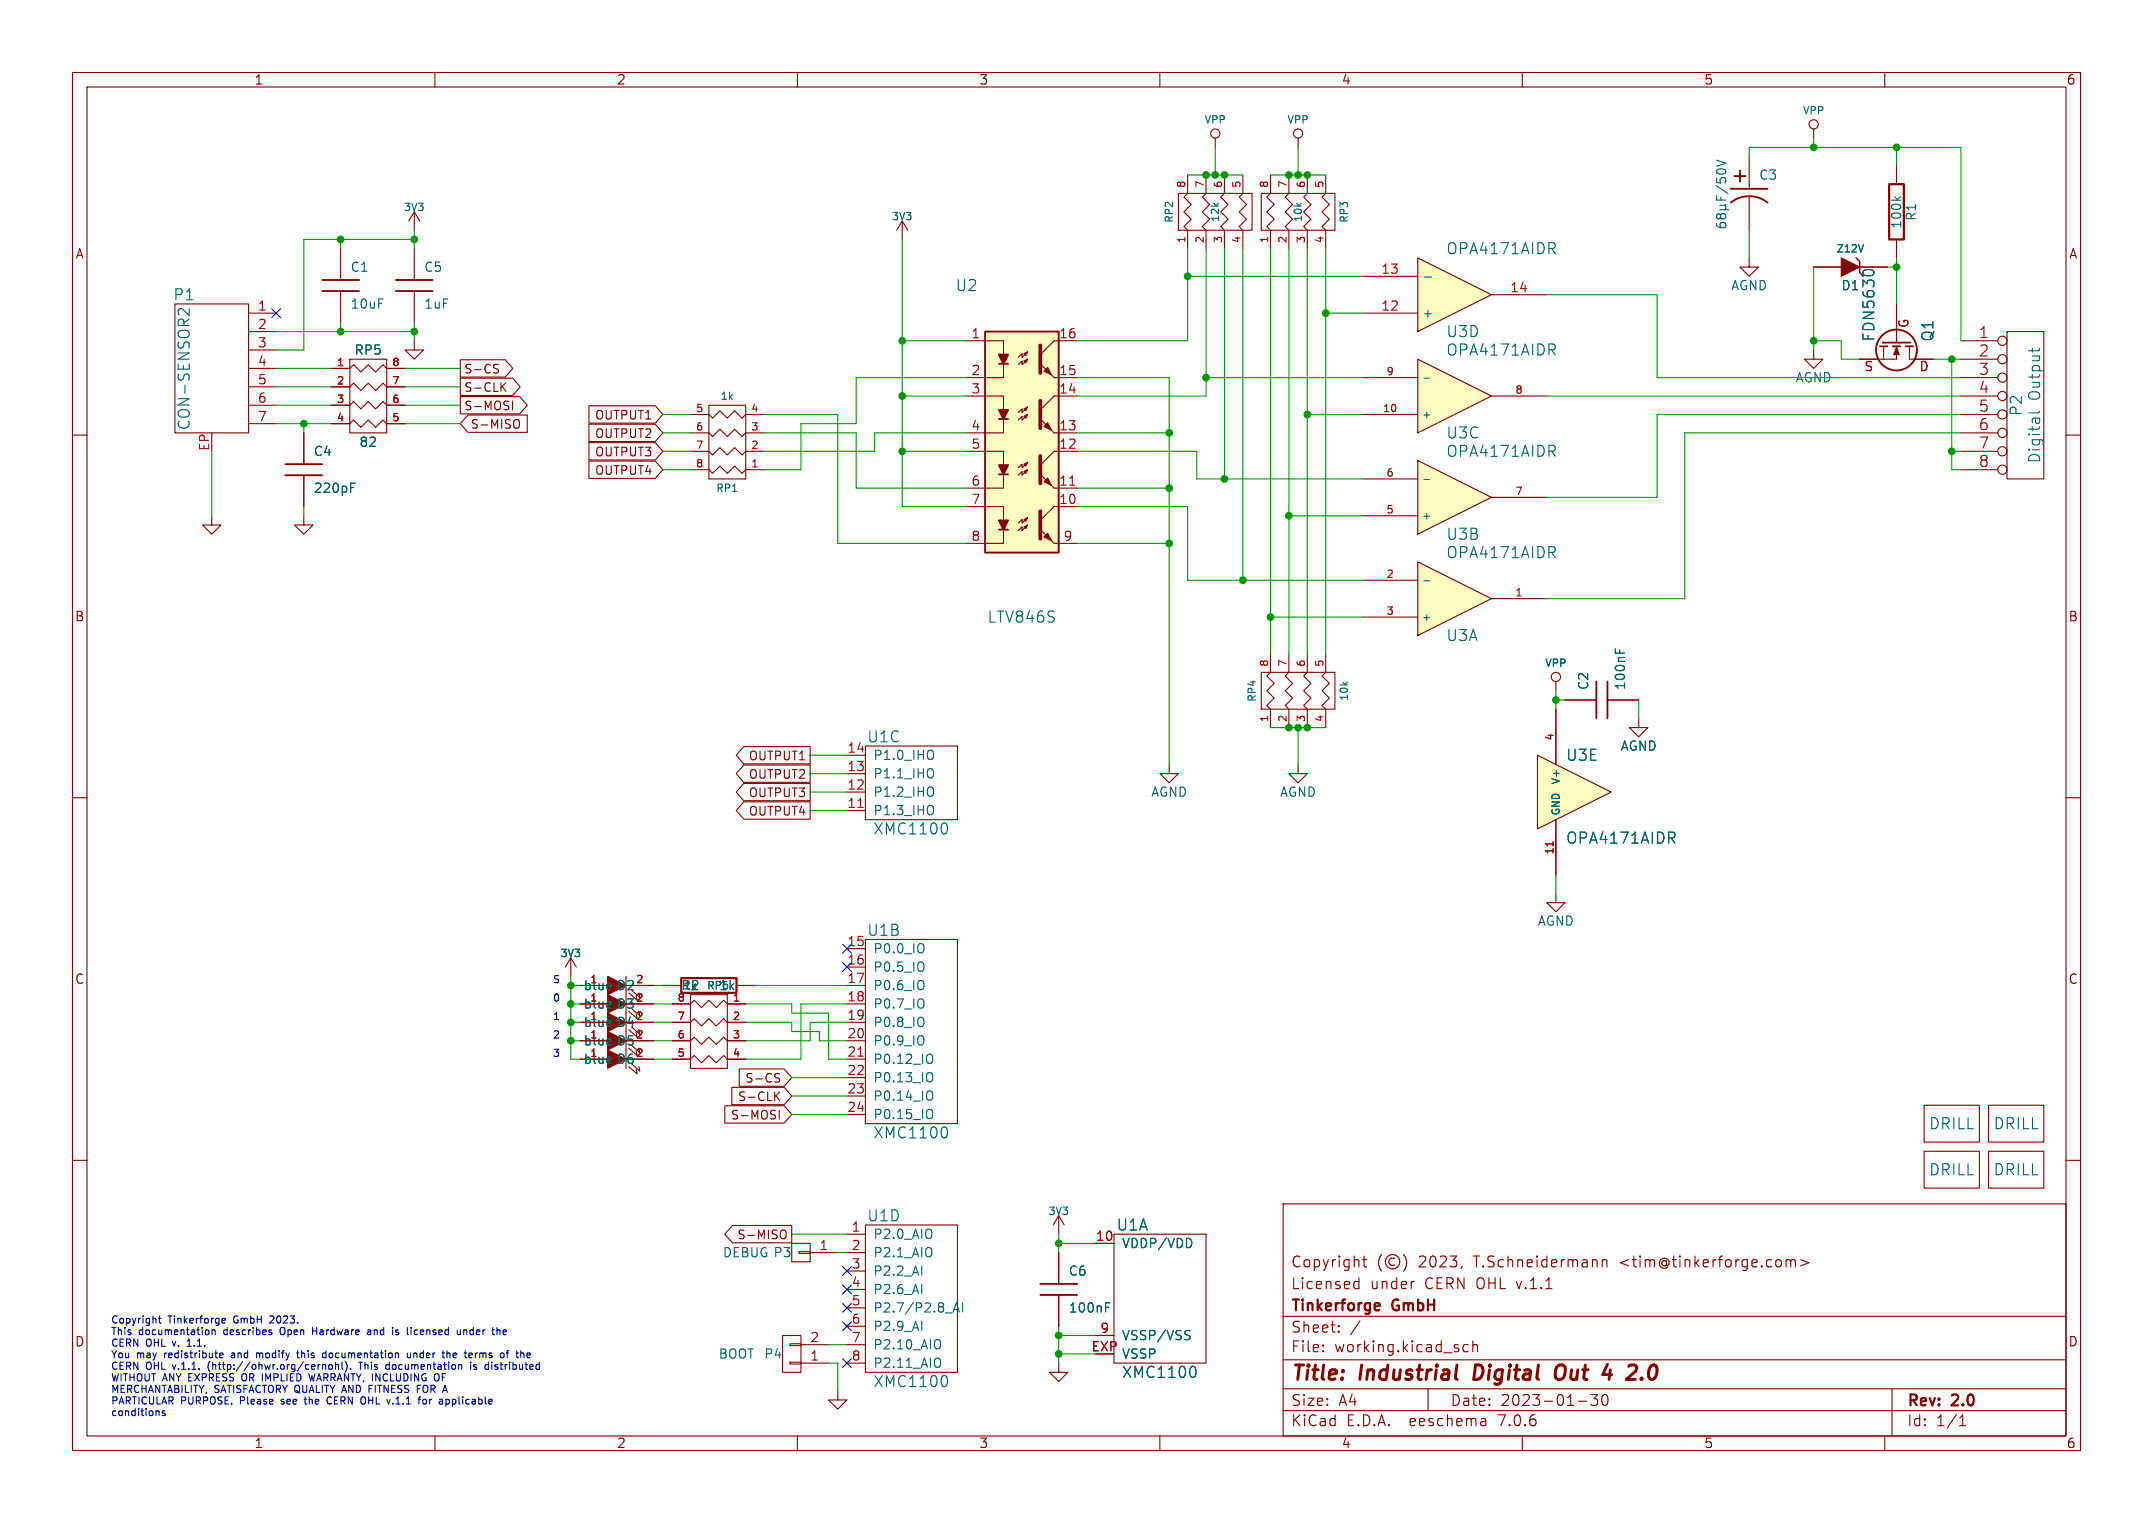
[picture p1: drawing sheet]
<svg xmlns="http://www.w3.org/2000/svg" width="297mm" height="210mm" viewBox="0 0 297 210" stroke-linecap="round" stroke-linejoin="round" font-family="sans-serif">
<defs><g id="words">
<text font-size="2.8" fill="#006464" x="238.6" y="25.5">+</text>
<g font-size="2.8" fill="#840000">
<text x="178" y="190.9">Title:</text>
<text x="187.7" y="190.9">Industrial</text>
<text x="204.2" y="190.9">Digital</text>
<text x="216.2" y="190.9">Out</text>
<text x="223.6" y="190.9">4</text>
<text x="227.8" y="190.9">2.0</text>
</g>
<g font-size="2.1" fill="#006464">
<text x="199.4" y="35.3">OPA4171AIDR</text>
<text x="23.8" y="41.6">P1</text>
<text x="131.7" y="40.4">U2</text>
<text x="199.4" y="46.7">U3D</text>
<text x="258.8" y="47.2" transform="rotate(-90 258.8 47.2)">FDN5630</text>
<text x="266.9" y="47.2" transform="rotate(-90 266.9 47.2)">Q1</text>
<text x="199.4" y="49.3">OPA4171AIDR</text>
<text x="26.4" y="59.4" transform="rotate(-90 26.4 59.4)">CON-SENSOR2</text>
<text x="279.1" y="57.4" transform="rotate(-90 279.1 57.4)">P2</text>
<text x="281.7" y="55.3" transform="rotate(-90 281.7 55.3)">Output</text>
<text x="199.4" y="63.2">OPA4171AIDR</text>
<text x="199.4" y="60.7">U3C</text>
<text x="281.7" y="64" transform="rotate(-90 281.7 64)">Digital</text>
<text x="199.4" y="77.2">OPA4171AIDR</text>
<text x="199.4" y="74.7">U3B</text>
<text x="136.1" y="86.1">LTV846S</text>
<text x="199.4" y="88.6">U3A</text>
<text x="119.6" y="102.6">U1C</text>
<text x="216" y="105.1">U3E</text>
<text x="120.4" y="115.3">XMC1100</text>
<text x="216" y="116.6">OPA4171AIDR</text>
<text x="119.6" y="129.3">U1B</text>
<text x="266" y="155.9">DRILL</text>
<text x="274.9" y="155.9">DRILL</text>
<text x="120.4" y="157.2">XMC1100</text>
<text x="266" y="162.3">DRILL</text>
<text x="274.9" y="162.3">DRILL</text>
<text x="119.6" y="168.6">U1D</text>
<text x="154" y="169.9">U1A</text>
<text x="120.4" y="191.5">XMC1100</text>
<text x="154.7" y="190.2">XMC1100</text>
</g>
<g font-size="2.1" fill="#a90000">
<text x="272.9" y="46.7">1</text>
<text x="272.9" y="49.3">2</text>
<text x="272.9" y="51.8">3</text>
<text x="272.9" y="54.4">4</text>
<text x="272.9" y="56.9">5</text>
<text x="272.9" y="59.4">6</text>
<text x="272.9" y="62">7</text>
<text x="272.9" y="64.5">8</text>
</g>
<g font-size="2.1" fill="#840000">
<text x="178" y="178">Licensed</text>
<text x="178" y="175">Copyright</text>
<text x="189" y="178">under</text>
<text x="195.7" y="175">2023,</text>
<text x="196.6" y="178">CERN OHL v.1.1</text>
<text x="203.5" y="175">T.Schneidermann</text>
<text x="223.7" y="175">&lt;tim@tinkerforge.com&gt;</text>
<text x="178" y="184">Sheet:</text>
<text x="178" y="181.2">Tinkerforge</text>
<text x="192.2" y="181.2">GmbH</text>
<text x="178" y="186.7">File:</text>
<text x="184.1" y="186.7">working.kicad_sch</text>
<text x="178" y="196.9">KiCad</text>
<text x="178" y="194.1">Size:</text>
<text x="184.7" y="194.1">A4</text>
<text x="185.7" y="196.9">E.D.A.</text>
<text x="194.6" y="196.9">eeschema</text>
<text x="200" y="194.1">Date:</text>
<text x="207" y="196.9">7.0.6</text>
<text x="207" y="194.1">2023-01-30</text>
<text x="263" y="194.3">Rev:</text>
<text x="263" y="196.9">Id:</text>
<text x="267.1" y="196.9">1/1</text>
<text x="269.4" y="194.3">2.0</text>
</g>
<g font-size="1.8" fill="#840000">
<text x="35" y="11.9">1</text>
<text x="85" y="11.9">2</text>
<text x="135" y="11.9">3</text>
<text x="185" y="11.9">4</text>
<text x="235" y="11.9">5</text>
<text x="285" y="11.9">6</text>
<text x="10.3" y="35.9">A</text>
<text x="285.3" y="35.9">A</text>
<text x="10.3" y="85.9">B</text>
<text x="285.3" y="85.9">B</text>
<text x="10.3" y="135.9">C</text>
<text x="285.3" y="135.9">C</text>
<text x="10.3" y="185.9">D</text>
<text x="285.3" y="185.9">D</text>
<text x="35" y="199.9">1</text>
<text x="85" y="199.9">2</text>
<text x="135" y="199.9">3</text>
<text x="185" y="199.9">4</text>
<text x="235" y="199.9">5</text>
<text x="285" y="199.9">6</text>
</g>
<g font-size="1.8" fill="#006464">
<text x="242.6" y="25">C3</text>
<text x="262.5" y="31.6" transform="rotate(-90 262.5 31.6)">100k</text>
<text x="264.5" y="30.6" transform="rotate(-90 264.5 30.6)">R1</text>
<text x="48.3" y="37.7">C1</text>
<text x="58.4" y="37.7">C5</text>
<text x="238.7" y="40.2">AGND</text>
<text x="253.9" y="40.2">D1</text>
<text x="48.3" y="42.8">10uF</text>
<text x="58.4" y="42.8">1uF</text>
<text x="196.1" y="44">+</text>
<text x="48.8" y="49.1">RP5</text>
<text x="247.6" y="52.9">AGND</text>
<text x="43.2" y="63.1">C4</text>
<text x="49.5" y="61.8">82</text>
<text x="43.2" y="68.2">220pF</text>
<text x="219.3" y="95.2" transform="rotate(-90 219.3 95.2)">C2</text>
<text x="224.4" y="95.2" transform="rotate(-90 224.4 95.2)">100nF</text>
<text x="120.4" y="107.5">P1.1_IHO</text>
<text x="120.4" y="105">P1.0_IHO</text>
<text x="223.5" y="103.7">AGND</text>
<text x="120.4" y="112.6">P1.3_IHO</text>
<text x="120.4" y="110.1">P1.2_IHO</text>
<text x="158.7" y="110.1">AGND</text>
<text x="176.5" y="110.1">AGND</text>
<text x="120.4" y="131.7">P0.0_IO</text>
<text x="212" y="127.9">AGND</text>
<text x="80.4" y="136.8">blue</text>
<text x="85" y="136.8">D2</text>
<text x="93.9" y="136.8">R2</text>
<text x="99.1" y="136.8">1k</text>
<text x="120.4" y="134.2">P0.5_IO</text>
<text x="120.4" y="136.8">P0.6_IO</text>
<text x="80.4" y="141.8">blue</text>
<text x="80.4" y="139.3">blue</text>
<text x="85" y="141.8">D4</text>
<text x="85" y="139.3">D3</text>
<text x="120.4" y="139.3">P0.7_IO</text>
<text x="120.4" y="141.8">P0.8_IO</text>
<text x="80.4" y="146.9">blue</text>
<text x="80.4" y="144.4">blue</text>
<text x="85" y="146.9">D6</text>
<text x="85" y="144.4">D5</text>
<text x="120.4" y="144.4">P0.9_IO</text>
<text x="120.4" y="146.9">P0.12_IO</text>
<text x="120.4" y="149.5">P0.13_IO</text>
<text x="120.4" y="152">P0.14_IO</text>
<text x="120.4" y="154.5">P0.15_IO</text>
<text x="99.6" y="173.6">DEBUG P3</text>
<text x="120.4" y="171">P2.0_AIO</text>
<text x="120.4" y="173.6">P2.1_AIO</text>
<text x="154.7" y="172.3">VDDP/VDD</text>
<text x="120.4" y="176.1">P2.2_AI</text>
<text x="120.4" y="178.7">P2.6_AI</text>
<text x="147.3" y="176.1">C6</text>
<text x="120.4" y="181.2">P2.7/P2.8_AI</text>
<text x="120.4" y="183.7">P2.9_AI</text>
<text x="147.3" y="181.2">100nF</text>
<text x="154.7" y="185">VSSP/VSS</text>
<text x="99" y="187.6">BOOT</text>
<text x="105.3" y="187.6">P4</text>
<text x="120.4" y="186.3">P2.10_AIO</text>
<text x="120.4" y="188.8">P2.11_AIO</text>
<text x="154.7" y="187.6">VSSP</text>
</g>
<g font-size="1.8" fill="#a90000">
<text x="190.5" y="37.8">13</text>
<text x="208.2" y="40.4">14</text>
<text x="35.5" y="42.9">1</text>
<text x="35.5" y="45.5">2</text>
<text x="133.9" y="46.7">1</text>
<text x="146" y="46.7">16</text>
<text x="190.5" y="42.9">12</text>
<text x="263.6" y="45.3" transform="rotate(-90 263.6 45.3)">G</text>
<text x="35.5" y="48">3</text>
<text x="35.5" y="50.5">4</text>
<text x="35.5" y="53.1">5</text>
<text x="133.9" y="51.8">2</text>
<text x="146" y="51.8">15</text>
<text x="257.1" y="51.5">S</text>
<text x="264.7" y="51.5">D</text>
<text x="35.5" y="55.6">6</text>
<text x="35.5" y="58.2">7</text>
<text x="133.9" y="54.4">3</text>
<text x="133.9" y="59.4">4</text>
<text x="146" y="59.4">13</text>
<text x="146" y="54.4">14</text>
<text x="29" y="62.3" transform="rotate(-90 29 62.3)">EP</text>
<text x="133.9" y="62">5</text>
<text x="146" y="62">12</text>
<text x="133.9" y="67.1">6</text>
<text x="133.9" y="69.6">7</text>
<text x="146" y="69.6">10</text>
<text x="146" y="67.1">11</text>
<text x="133.9" y="74.7">8</text>
<text x="146.6" y="74.7">9</text>
<text x="116.8" y="106.4">13</text>
<text x="116.8" y="103.9">14</text>
<text x="116.8" y="111.5">11</text>
<text x="116.8" y="109">12</text>
<text x="116.8" y="130.6">15</text>
<text x="116.8" y="133.1">16</text>
<text x="116.8" y="135.6">17</text>
<text x="116.8" y="138.2">18</text>
<text x="116.8" y="140.7">19</text>
<text x="116.8" y="143.3">20</text>
<text x="116.8" y="145.8">21</text>
<text x="116.8" y="148.3">22</text>
<text x="116.8" y="150.9">23</text>
<text x="116.8" y="153.4">24</text>
<text x="113" y="172.5">1</text>
<text x="117.4" y="169.9">1</text>
<text x="117.4" y="172.5">2</text>
<text x="151.1" y="171.2">10</text>
<text x="117.4" y="175">3</text>
<text x="117.4" y="177.5">4</text>
<text x="111.7" y="185.2">2</text>
<text x="117.4" y="180.1">5</text>
<text x="117.4" y="182.6">6</text>
<text x="117.4" y="185.2">7</text>
<text x="151.7" y="183.9">9</text>
<text x="111.7" y="187.7">1</text>
<text x="117.4" y="187.7">8</text>
<text x="150.5" y="186.4">EXP</text>
</g>
<g font-size="1.7" fill="#840000">
<text x="63.9" y="51.7">S-CS</text>
<text x="63.9" y="54.3">S-CLK</text>
<text x="63.9" y="56.8">S-MOSI</text>
<text x="64.8" y="59.3">S-MISO</text>
<text x="82" y="58.1">OUTPUT1</text>
<text x="82" y="65.7">OUTPUT4</text>
<text x="82" y="60.6">OUTPUT2</text>
<text x="82" y="63.1">OUTPUT3</text>
<text x="103.2" y="105.1">OUTPUT1</text>
<text x="103.2" y="107.6">OUTPUT2</text>
<text x="103.2" y="110.1">OUTPUT3</text>
<text x="103.2" y="112.7">OUTPUT4</text>
<text x="102.7" y="149.5">S-CS</text>
<text x="100.7" y="154.6">S-MOSI</text>
<text x="101.7" y="152">S-CLK</text>
<text x="101.6" y="171.1">S-MISO</text>
</g>
<g font-size="1.4" fill="#006464">
<text x="166.1" y="17.2">VPP</text>
<text x="177.5" y="17.2">VPP</text>
<text x="248.6" y="16">VPP</text>
<text x="55.6" y="29.3">3V3</text>
<text x="122.9" y="30.6">3V3</text>
<text x="162" y="30.8" transform="rotate(-90 162 30.8)">RP2</text>
<text x="168.4" y="30.7" transform="rotate(-90 168.4 30.7)">12k</text>
<text x="179.8" y="30.7" transform="rotate(-90 179.8 30.7)">10k</text>
<text x="186.2" y="30.8" transform="rotate(-90 186.2 30.8)">RP3</text>
<text x="253.3" y="35">Z12V</text>
<text x="99.3" y="55.3">1k</text>
<text x="196.1" y="57.9">+</text>
<text x="98.7" y="68">RP1</text>
<text x="196.1" y="71.9">+</text>
<text x="196.1" y="85.8">+</text>
<text x="213.1" y="92.2">VPP</text>
<text x="173.5" y="96.9" transform="rotate(-90 173.5 96.9)">RP4</text>
<text x="186.2" y="96.8" transform="rotate(-90 186.2 96.8)">10k</text>
<text x="215.4" y="112.5" transform="rotate(-90 215.4 112.5)">GND</text>
<text x="215.4" y="108.3" transform="rotate(-90 215.4 108.3)">V+</text>
<text x="77.2" y="132.2">3V3</text>
<text x="94.2" y="136.6">1k</text>
<text x="97.4" y="136.6">RP6</text>
<text x="144.5" y="167.7">3V3</text>
</g>
<g font-size="1.4" fill="#a90000">
<text x="163.6" y="26" transform="rotate(-90 163.6 26)">8</text>
<text x="166.1" y="26" transform="rotate(-90 166.1 26)">7</text>
<text x="168.7" y="26" transform="rotate(-90 168.7 26)">6</text>
<text x="171.2" y="26" transform="rotate(-90 171.2 26)">5</text>
<text x="175" y="26" transform="rotate(-90 175 26)">8</text>
<text x="177.5" y="26" transform="rotate(-90 177.5 26)">7</text>
<text x="180.1" y="26" transform="rotate(-90 180.1 26)">6</text>
<text x="182.6" y="26" transform="rotate(-90 182.6 26)">5</text>
<text x="163.6" y="33.6" transform="rotate(-90 163.6 33.6)">1</text>
<text x="166.1" y="33.6" transform="rotate(-90 166.1 33.6)">2</text>
<text x="168.7" y="33.6" transform="rotate(-90 168.7 33.6)">3</text>
<text x="171.2" y="33.6" transform="rotate(-90 171.2 33.6)">4</text>
<text x="175" y="33.6" transform="rotate(-90 175 33.6)">1</text>
<text x="177.5" y="33.6" transform="rotate(-90 177.5 33.6)">2</text>
<text x="180.1" y="33.6" transform="rotate(-90 180.1 33.6)">3</text>
<text x="182.6" y="33.6" transform="rotate(-90 182.6 33.6)">4</text>
<text x="46.4" y="50.5">1</text>
<text x="46.4" y="53.1">2</text>
<text x="54" y="53.1">7</text>
<text x="54" y="50.5">8</text>
<text x="191.2" y="51.8">9</text>
<text x="46.4" y="55.6">3</text>
<text x="46.4" y="58.2">4</text>
<text x="54" y="58.2">5</text>
<text x="54" y="55.6">6</text>
<text x="95.9" y="56.9">5</text>
<text x="95.9" y="59.4">6</text>
<text x="103.5" y="59.4">3</text>
<text x="103.5" y="56.9">4</text>
<text x="190.7" y="56.9">10</text>
<text x="208.9" y="54.4">8</text>
<text x="95.9" y="62">7</text>
<text x="95.9" y="64.5">8</text>
<text x="103.5" y="64.5">1</text>
<text x="103.5" y="62">2</text>
<text x="191.2" y="65.8">6</text>
<text x="191.2" y="70.9">5</text>
<text x="208.9" y="68.3">7</text>
<text x="191.2" y="79.8">2</text>
<text x="208.9" y="82.3">1</text>
<text x="191.2" y="84.8">3</text>
<text x="175" y="92.1" transform="rotate(-90 175 92.1)">8</text>
<text x="177.5" y="92.1" transform="rotate(-90 177.5 92.1)">7</text>
<text x="180.1" y="92.1" transform="rotate(-90 180.1 92.1)">6</text>
<text x="182.6" y="92.1" transform="rotate(-90 182.6 92.1)">5</text>
<text x="175" y="99.7" transform="rotate(-90 175 99.7)">1</text>
<text x="177.5" y="99.7" transform="rotate(-90 177.5 99.7)">2</text>
<text x="180.1" y="99.7" transform="rotate(-90 180.1 99.7)">3</text>
<text x="182.6" y="99.7" transform="rotate(-90 182.6 99.7)">4</text>
<text x="214.4" y="102.2" transform="rotate(-90 214.4 102.2)">4</text>
<text x="214.4" y="117.9" transform="rotate(-90 214.4 117.9)">11</text>
<text x="81.3" y="135.6">1</text>
<text x="87.7" y="135.6">2</text>
<text x="81.3" y="143.3">1</text>
<text x="81.3" y="140.7">1</text>
<text x="81.3" y="138.2">1</text>
<text x="87.7" y="143.3">2</text>
<text x="87.7" y="140.7">2</text>
<text x="87.7" y="138.2">2</text>
<text x="93.4" y="143.3">6</text>
<text x="93.4" y="140.7">7</text>
<text x="93.4" y="138.2">8</text>
<text x="101" y="138.2">1</text>
<text x="101" y="140.7">2</text>
<text x="101" y="143.3">3</text>
<text x="81.3" y="145.8">1</text>
<text x="87.7" y="145.8">2</text>
<text x="93.4" y="145.8">5</text>
<text x="101" y="145.8">4</text>
</g>
<g font-size="1.4" fill="#0000c2">
<text x="76.2" y="135.6">S</text>
<text x="76.2" y="140.7">1</text>
<text x="76.2" y="143.3">2</text>
<text x="76.2" y="138.2">0</text>
<text x="76.2" y="145.8">3</text>
<text x="15.2" y="182.6">Copyright</text>
<text x="15.2" y="184.2">This</text>
<text x="15.2" y="185.8">CERN</text>
<text x="19.2" y="184.2">documentation</text>
<text x="20.2" y="185.8">OHL</text>
<text x="23.2" y="182.6">Tinkerforge</text>
<text x="24.1" y="185.8">v.</text>
<text x="26.3" y="185.8">1.1.</text>
<text x="31.1" y="184.2">describes</text>
<text x="32.5" y="182.6">GmbH</text>
<text x="37.7" y="182.6">2023.</text>
<text x="39.1" y="184.2">Open</text>
<text x="43.8" y="184.2">Hardware</text>
<text x="51.7" y="184.2">and</text>
<text x="55.4" y="184.2">is</text>
<text x="57.7" y="184.2">licensed</text>
<text x="64.8" y="184.2">under</text>
<text x="70" y="184.2">the</text>
<text x="15.2" y="187.4">You</text>
<text x="15.2" y="189">CERN</text>
<text x="15.2" y="190.5">WITHOUT ANY EXPRESS</text>
<text x="18.9" y="187.4">may</text>
<text x="20.2" y="189">OHL</text>
<text x="22.9" y="187.4">redistribute</text>
<text x="24.1" y="189">v.1.1.</text>
<text x="29.1" y="189">(http://ohwr.org/cernohl).</text>
<text x="32.4" y="187.4">and</text>
<text x="33.8" y="190.5">OR</text>
<text x="36.1" y="187.4">modify</text>
<text x="36.9" y="190.5">IMPLIED</text>
<text x="42" y="187.4">this</text>
<text x="43.7" y="190.5">WARRANTY, INCLUDING</text>
<text x="45.8" y="187.4">documentation</text>
<text x="50.3" y="189">This</text>
<text x="54.2" y="189">documentation</text>
<text x="57.7" y="187.4">under</text>
<text x="62.8" y="187.4">the</text>
<text x="66.1" y="189">is</text>
<text x="66.2" y="187.4">terms</text>
<text x="68.4" y="189">distributed</text>
<text x="71.3" y="187.4">of</text>
<text x="15.2" y="192.1">MERCHANTABILITY,</text>
<text x="15.2" y="193.7">PARTICULAR</text>
<text x="15.2" y="195.3">conditions</text>
<text x="25" y="193.7">PURPOSE.</text>
<text x="29.6" y="192.1">SATISFACTORY QUALITY AND</text>
<text x="33.4" y="193.7">Please</text>
<text x="39.3" y="193.7">see</text>
<text x="42.8" y="193.7">the</text>
<text x="46.1" y="193.7">CERN</text>
<text x="51" y="193.7">OHL</text>
<text x="51.6" y="192.1">FITNESS</text>
<text x="54.9" y="193.7">v.1.1</text>
<text x="58.5" y="192.1">FOR</text>
<text x="59.5" y="193.7">for</text>
<text x="62.6" y="193.7">applicable</text>
</g>
</g></defs>
<g fill="none" stroke="#840000" stroke-width=".15">
<path d="M10 10h277v190h-277zM12 12h273v186h-273zM60 10v2M110 10v2M160 10v2M167.6 19.1v1.2M179.1 19.1v1.2M210 10v2M250.2 17.8v1.3M260 10v2M47 34.3v4.3M57.1 29.2l-.7 1.3"/>
<path d="M57.1 29.2v2.6M57.1 34.3v4.3M57.1 29.2l.8 1.3M124.5 30.5l-.8 1.3M124.5 30.5v2.5M124.5 30.5l.7 1.3M162.6 26.7h10.1v5.1h-10.1zM163.8 24.1v2.6l-.5 .5 1 1-1 1 1 1-1 1 .5 .6v2.5M166.4 24.1v2.6l-.5 .5 1 1-1 1 1 1-1 1 .5 .6v2.5M168.9 24.1v2.6l-.5 .5 1 1-1 1 1 1-1 1 .5 .6v2.5M171.4 24.1v2.6l-.5 .5 1.1 1-1.1 1 1.1 1-1.1 1 .5 .6v2.5M10 60h2"/>
<path d="M24.1 41.9h10.2v17.8h-10.2zM34.3 43.2h3.8M34.3 45.7h3.8M34.3 48.3h3.8M34.3 50.8h3.8M34.3 53.3h3.8M34.3 55.9h3.8M34.3 58.4h3.8M41.9 59.7v4.3M45.7 58.4h2.6l.5-.5 1 1 1-1 1 1 1-1 .5 .5h2.6M45.7 55.9h2.6l.5-.5 1 1 1-1 1 1 1-1 .5 .5h2.6M45.7 53.3h2.6l.5-.5 1 1 1-1 1 1 1-1 .5 .5h2.6"/>
<path d="M45.7 50.8h2.6l.5-.5 1 1 1-1 1 1 1-1 .5 .5h2.6M47 40.1v4.4M48.3 49.5h5v10.2h-5zM57.1 47v1.3h1.3l-1.3 1.2-1.2-1.2h1.2M57.1 40.1v4.4M95.2 57.2h2.6l.5 .5 1-1.1 1 1.1 1-1.1 1.1 1.1 .5-.5h2.5M95.2 59.7h2.6l.5 .5 1-1 1 1 1-1 1.1 1 .5-.5h2.5M97.8 55.9h5.1v10.1h-5.1zM133.3 54.6h5.1v1.9M133.3 47h5.1v1.9M138.4 57.8v1.9h-5.1M138.4 50.2v1.9h-5.1"/>
<path d="M141.2 56.4l.6-.3-.3 .5zM141.2 48.8l.6-.3-.3 .5zM141.8 56.1l-.8 .8v-.5l-.5 .5M141.8 48.5l-.8 .8v-.5l-.5 .5M141.8 57.2l-.3 .5-.3-.3 .6-.2-.8 .7v-.5l-.5 .5M141.8 49.5l-.3 .5-.3-.2 .6-.3-.8 .8v-.5l-.5 .5M145.4 59.7h3.2M145.4 52.1h3.2M148.6 54.6h-3.2l-1.9 1.9M148.6 47h-3.2l-1.9 1.9M270.5 59.7h5.1M270.5 54.6h5.1"/>
<path d="M270.5 52.1h5.1M270.5 47h5.1M270.5 57.2h5.1M270.5 49.5h5.1M276.9 45.7h5v20.3h-5zM285 60h2M29.2 71.1v1.3h1.3l-1.3 1.3-1.3-1.3h1.3M41.9 71.1v1.3h1.3l-1.3 1.3-1.3-1.3h1.3M41.9 65.5v4.4M95.2 62.2h2.6l.5 .5 1-1 1 1 1-1 1.1 1 .5-.5h2.5M95.2 64.8h2.6l.5 .5 1-1 1 1 1-1 1.1 1 .5-.5h2.5M133.3 69.9h5.1v1.9"/>
<path d="M133.3 62.2h5.1v1.9M138.4 73v1.9h-5.1M138.4 65.4v1.9h-5.1M141.2 71.6l.6-.2-.3 .5zM141.2 64l.6-.2-.3 .5zM141.8 71.4l-.8 .7v-.5l-.5 .5M141.8 63.8l-.8 .7v-.5l-.5 .5M141.8 72.4l-.3 .5-.3-.3 .6-.2-.8 .8v-.6l-.5 .6M141.8 64.8l-.3 .5-.3-.3 .6-.2-.8 .7v-.5l-.5 .5M145.4 74.9h3.2M145.4 67.3h3.2M148.6 69.9h-3.2l-1.9 1.9"/>
<path d="M148.6 62.2h-3.2l-1.9 1.9M270.5 62.2h5.1M270.5 64.8h5.1M214.6 94v1.3M215.9 96.5h4.3M221.7 96.5h4.4M10 110h2M116.8 111.8h2.6M116.8 109.2h2.6M116.8 106.7h2.6M116.8 104.1h2.6M119.4 102.9h12.7v10.1h-12.7z"/>
<path d="M161.3 105.4v1.3h1.3l-1.3 1.3-1.3-1.3h1.3M285 110h2M78.7 132.1l-.7 1.3M78.7 132.1v2.5M78.7 132.1l.8 1.3M91.4 135.9h2.6M92.7 138.4h2.5l.6-.5 1 1 1-1 1 1 1-1 .5 .5h2.6M95.2 137.2h5.1v10.1h-5.1zM101.6 135.9h2.5M116.8 135.9h2.6M116.8 138.4h2.6M116.8 130.8h2.6"/>
<path d="M116.8 133.4h2.6M119.4 129.5h12.7v25.4h-12.7zM214.6 123.2v1.3h1.3l-1.3 1.2-1.2-1.2h1.2M10 160h2M80 146.1h3.8M86.4 146.1h3.8M86.4 144.8v2.5M86.7 147.1l1.2 1-.1-.7M87.1 146.7l1.2 1-.2-.6M92.7 146.1h2.5l.6-.6 1 1.1 1-1.1 1 1.1 1-1.1 .5 .6h2.6M92.7 143.5h2.5l.6-.5 1 1 1-1 1 1 1-1 .5 .5h2.6M92.7 141h2.5l.6-.5 1 1 1-1 1 1 1-1 .5 .5h2.6"/>
<path d="M116.8 141h2.6M116.8 143.5h2.6M116.8 146.1h2.6M116.8 148.6h2.6M116.8 151.1h2.6M116.8 153.7h2.6M265.4 152.4h7.6v5.1h-7.6zM265.4 158.8h7.6v5h-7.6zM274.3 152.4h7.6v5.1h-7.6zM274.3 158.8h7.6v5h-7.6zM285 160h2M109.2 171.5h2.6v2.5h-2.6z"/>
<path d="M110.2 172.6h1.6v.2h-1.6zM111.8 172.7h3.8M146 167.6v2.6M146 172.7v4.3M146 178.6v4.3M146 167.6l-.7 1.3M146 167.6l.8 1.3M151.1 171.5h2.6M153.7 170.2h12.7v17.8h-12.7zM177 166h108v32h-108zM186.9 177.6l.1 .1 .5-.1M186.9 176.8l.1-.1 .5 .1"/>
<path d="M187.5 176.2v1.5M188 173.7h.5M188.2 173.2v1.3v.1l.3 .1M190.6 173a1.72 1.72 0 0 0 0 2.3M192.4 173.6a.52 .52 0 0 0-.8 .4 .52 .52 0 0 0 .8 .4M193.6 173a1.72 1.72 0 0 1 0 2.3M195 176.7h.1M201.7 174.6l-.2 .3M221 173.8a.37 .37 0 0 1 .7 .1v.8M221 173.7v1M246.4 173.8a.37 .37 0 0 1 .6 .1M246.4 173.7v1"/>
<path d="M247 173.9l.2-.2 .4 .1 .1 .9M247 173.9v.8M248.4 173.7l1.1 .4-1.1 .5M60 198v2M107.9 184.2h2.6v5h-2.6zM109 185.3h1.5v.2h-1.5zM109 187.8h1.5v.3h-1.5zM110 198v2M110.5 188h3.8M110.5 185.4h3.8M115.6 191.8v1.2h1.2l-1.2 1.3-1.3-1.3h1.3M146 188v1.2h1.3l-1.3 1.3-1.2-1.3h1.2"/>
<path d="M151.1 184.2h2.6M160 198v2M177 194.5h108M177 191.5h108M177 187.5h108M177 181.5h108M182.5 186.3h.1l-.1 .1M182.5 186.3v.1M182.5 185.5v.1M182.5 185.5h.1l-.1 .1M184.7 183.6v.1M184.7 183.6h-.1l.1 .1"/>
<path d="M184.7 182.8v.1M184.7 182.8h-.1l.1 .1M187.6 182.1l-1.3 2M197 191.5v3M202.5 185.5l-.4-.1-.3 .3v.4l.2 .2 .1 .1 .4-.1M203.2 185.5a.37 .37 0 0 1 .6 .1v.8M203.2 184.9v1.5M204.9 195.7l.1 .9M205 196.5l-.2 .1M205 196h-.2M210 198v2M217.7 193.2h1.2"/>
<path d="M219.5 192.3h.9l-.5 .6a.41 .41 0 0 1 .5 .3v.3l-.2 .2-.5 .1-.2-.1M221.2 192.4a.36 .36 0 0 1 .5 .2 .77 .77 0 0 1-.4 1.2 1 1 0 0 1-.1-1.4zM260 198v2M261 191.5v6.5M270.3 196.6h.9M270.3 195.5l.4-.4v1.5"/>
<circle cx="167.6" cy="18.4" r=".63"/>
<circle cx="179.1" cy="18.4" r=".63"/>
<circle cx="250.2" cy="17.1" r=".63"/>
<circle cx="276.2" cy="54.6" r=".63"/>
<circle cx="276.2" cy="59.7" r=".63"/>
<circle cx="276.2" cy="52.1" r=".63"/>
<circle cx="276.2" cy="47" r=".63"/>
<circle cx="276.2" cy="57.1" r=".63"/>
<circle cx="276.2" cy="49.5" r=".63"/>
<circle cx="276.2" cy="64.8" r=".63"/>
<circle cx="276.2" cy="62.2" r=".63"/>
<circle cx="214.6" cy="93.3" r=".63"/>
<circle cx="192.1" cy="174" r="1"/>
</g>
<path d="M203.6 188.2l-.3 2h.5M215.6 188.2a.77 .77 0 0 0-1 .7l-.1 .6 .1 .4 .1 .2a.71 .71 0 0 0 1-.2M221.1 189.5h1.2M226.5 190l.1 .1-.2 .1M226.5 190l-.1 .1v.1M226.5 190l-.1 .2" fill="none" stroke="#840000" stroke-width=".4"/>
<path d="M94 134.9h7.6v2h-7.6zM190.1 179.7l.2 .1v.2l-.7 .2M190.3 180.6l-.2 .1" fill="none" stroke="#840000" stroke-width=".3"/>
<path d="M135.9 45.7h10.1v30.5h-10.1z" fill="#ffffc2" stroke="#ffffc2" stroke-width=".14"/>
<g fill="none" stroke="#840000" stroke-width=".25">
<path d="M44.4 38.6h5.1M54.6 38.6h5.1M44.4 40.1h5.1M54.6 40.1h5.1M135.9 45.7h10.1v30.5h-10.1zM137.8 57.8h1.3M137.8 50.2h1.3M39.4 65.5h5M39.4 64h5M137.8 73h1.3M137.8 65.4h1.3M220.2 94v5.1"/>
<path d="M221.7 94v5.1M143.5 178.6h5.1M143.5 177h5.1"/>
</g>
<g fill="#840000" stroke="#840000" stroke-width=".15">
<path d="M143.5 73l1.9 1.9z"/>
<path d="M143.5 65.4l1.9 1.9z"/>
<path d="M143.5 57.8l1.9 1.9z"/>
<path d="M143.5 50.2l1.9 1.9z"/>
<path d="M144 74l.5-.5 .5 1z"/>
<path d="M144 66.4l.5-.5 .5 1z"/>
<path d="M144 58.8l.5-.5 .5 1z"/>
<path d="M144 51.2l.5-.5 .5 1z"/>
<path d="M83.8 144.8l2.6 1.3-2.6 1.2z"/>
</g>
<path d="M143.5 55.2v3.9M143.5 47.6v3.8M143.5 70.5v3.8M143.5 62.9v3.8" fill="none" stroke="#840000" stroke-width=".51"/>
<g fill="#840000" stroke="#840000" stroke-width=".25">
<path d="M137.8 71.8h1.3l-.7 1.2z"/>
<path d="M137.8 64.1h1.3l-.7 1.3z"/>
<path d="M137.8 56.5h1.3l-.7 1.3z"/>
<path d="M137.8 48.9h1.3l-.7 1.3z"/>
</g>
<path d="M147.6 66.9h.7M118.4 111.3h.7M118.4 145.6h.7" fill="none" stroke="#a90000" stroke-width=".15"/>
<g fill="none" stroke="#006464" stroke-width=".15">
<path d="M26.1 42.6v.9l-.9-.9a.41 .41 0 0 0-.6 .3v.3M280.3 48v.6M281.4 56.7l-.2 .2h-1.4M281.4 48l-.1 .3M48.4 67.2h.4M48.4 66.6h.6M222.8 89.5v.6M223.4 89.6v.5M128.6 111.1a.9 .9 0 0 1 0 1.2M128.6 103.5a.9 .9 0 0 1 0 1.2M128.6 106.1a.9 .9 0 0 1 0 1.1M128.6 108.6a.9 .9 0 0 1 0 1.1"/>
<path d="M130.5 113.5a1.14 1.14 0 0 1 0 1.4M127.4 130.3v.9M127.4 132.8v.9M127.4 135.4v.9M127.4 137.9v.9M84.3 145.8v.3l-.6 .1M127.4 140.5v.9M127.4 143v.9M128.4 145.4h.1a.81 .81 0 0 1-.1 1.2M128.4 147.9l.1 .1a.81 .81 0 0 1-.1 1.2M128.4 150.4l.1 .1a.81 .81 0 0 1-.1 1.2M128.4 153h.1a.81 .81 0 0 1-.1 1.2"/>
<path d="M130.5 155.5a1.14 1.14 0 0 1 0 1.3M152.5 179.6h.6M164.3 171.1v.6M152.5 180.3h.4M163.7 183.5h.5M163.9 184.1l.3 .3-.1 .2-.2 .1M164.8 188.5a1.14 1.14 0 0 1 0 1.4"/>
</g>
<path d="M212.1 104.1l10.1 5.1-10.1 5.1z" fill="#ffffc2"/>
<g fill="none" stroke="#840000" stroke-width=".15">
<path d="M174 26.7h10.1v5.1h-10.1zM175.3 24.1v2.6l-.5 .5 1 1-1 1 1 1-1 1 .5 .6v2.5M177.8 24.1v2.6l-.5 .5 1 1-1 1 1 1-1 1 .5 .6v2.5M180.3 24.1v2.6l-.5 .5 1 1-1 1 1 1-1 1 .5 .6v2.5M182.9 24.1v2.6l-.5 .5 1 1-1 1 1 1-1 1 .5 .6v2.5M241.3 21.6v4.3M241.3 35.6v1.2h1.3l-1.3 1.3-1.3-1.3h1.3M241.3 27.2v4.6M174 92.7h10.1v5.1h-10.1zM175.3 90.2v2.5l-.5 .5 1 1-1 1.1 1 1-1 1 .5 .5v2.5M177.8 90.2v2.5l-.5 .5 1 1-1 1.1 1 1-1 1 .5 .5v2.5M180.3 90.2v2.5l-.5 .5 1 1-1 1.1 1 1-1 1 .5 .5v2.5"/>
<path d="M182.9 90.2v2.5l-.5 .5 1 1-1 1.1 1 1-1 1 .5 .5v2.5M214.6 97.8v7.6M226.1 99.1v1.2h1.2l-1.2 1.3-1.3-1.3h1.3M179.1 105.4v1.3h1.2l-1.2 1.3-1.3-1.3h1.3M212.1 104.1l10.1 5.1-10.1 5.1zM214.6 113v7.7M80 135.9h3.8M80 138.4h3.8M86.4 134.6v10.2M86.4 135.9h3.8M86.4 138.4h3.8M86.7 136.9l1.2 1-.1-.6"/>
<path d="M86.7 139.4l1.2 1.1-.1-.7M87.1 136.5l1.2 1-.2-.6M87.1 139.1l1.2 1-.2-.7M80 143.5h3.8M80 141h3.8M86.4 143.5h3.8M86.4 141h3.8M86.7 144.5l1.2 1-.1-.6M86.7 142l1.2 1-.1-.6M87.1 144.1l1.2 1.1-.2-.7M87.1 141.6l1.2 1-.2-.6M116.8 170.2h2.6"/>
<path d="M116.8 172.7h2.6M116.8 175.3h2.6M116.8 177.8h2.6M119.4 168.9h12.7v20.3h-12.7zM116.8 180.3h2.6M116.8 182.9h2.6M116.8 185.4h2.6M116.8 188h2.6"/>
</g>
<path d="M214.2 116.1v.5" fill="none" stroke="#a90000" stroke-width=".15"/>
<g fill="none" stroke="#006464" stroke-width=".15">
<path d="M236.7 25.6l1.7 1.1M236.8 27v.6h1.3M236.8 30.8a.5 .5 0 0 0 .5 .6h.5l.2-.1 .1-.4-.2-.2h-.4l-.2 .1v.4l.2 .2M236.8 22.1l1.3 .4-1.3 .4M237.2 28.9h1.3M237.2 28.3h.7M237.3 29.7l-.2-.2-.3 .2v.2l.2 .3 .3-.3M237.3 29.7l.3-.2h.3l.2 .2-.1 .4-.2 .1-.3-.1-.2-.2M237.3 29.7v.2M237.4 27.2v.4M237.8 23.4l-.5-.1-.4 .1-.1 .2 .1 .2 .1 .2h.8M237.8 24.5h-.3l-.2 .1v.4l.1 .2h-.6v-.6"/>
<path d="M237.9 28.3l.2 .2v.2l-.2 .2M238.1 28.1l-.2 .2M230.5 115.5l.6 .8M230.8 114.7a.41 .41 0 0 1 .3 .4 .41 .41 0 0 1-.3 .4M84.3 135.7v.2l-.6 .1M84.3 138.2v.3l-.6 .1M84.3 140.8v.2l-.6 .1M84.3 143.3v.2l-.6 .2M132.8 179.6v1.3M129.6 184.8a.9 .9 0 0 1 0 1.1M129.6 187.3a.9 .9 0 0 1 0 1.2M130.4 181h1"/>
<path d="M130.5 189.7a1.14 1.14 0 0 1 0 1.4M131.5 180.9l.4-1.3 .4 1.3M131.6 180.6h.6"/>
</g>
<g fill="#840000" stroke="#840000" stroke-width=".15">
<path d="M83.8 134.6l2.6 1.3-2.6 1.3z"/>
<path d="M83.8 142.2l2.6 1.3-2.6 1.3z"/>
<path d="M83.8 139.7l2.6 1.3-2.6 1.2z"/>
<path d="M83.8 137.2l2.6 1.2-2.6 1.3z"/>
</g>
<path d="M238.8 26h5M238.8 27.9a4.1 4.1 0 0 1 5 0" fill="none" stroke="#840000" stroke-width=".25"/>
<path d="M195.6 77.5l10.1 5.1-10.1 5z" fill="#ffffc2"/>
<path d="M195.6 77.5l10.1 5.1-10.1 5zM188 80h7.6M188 85.1h7.6M205.7 82.6h7.7" fill="none" stroke="#840000" stroke-width=".15"/>
<path d="M214 76.2l.5 .7M214.3 75.4a.41 .41 0 0 1 .3 .4 .41 .41 0 0 1-.3 .4M196.4 80.1h.8" fill="none" stroke="#006464" stroke-width=".15"/>
<path d="M195.6 63.5l10.1 5.1-10.1 5.1z" fill="#ffffc2"/>
<path d="M188 71.1h7.6M188 66h7.6M195.6 63.5l10.1 5.1-10.1 5.1zM205.7 68.6h7.7" fill="none" stroke="#840000" stroke-width=".15"/>
<path d="M196.4 66.1h.8M214 62.2l.5 .7M214.3 61.4a.41 .41 0 0 1 .3 .4 .41 .41 0 0 1-.3 .4" fill="none" stroke="#006464" stroke-width=".15"/>
<path d="M195.6 49.5l10.1 5.1-10.1 5.1z" fill="#ffffc2"/>
<path d="M188 57.2h7.6M188 52.1h7.6M195.6 49.5l10.1 5.1-10.1 5.1zM205.7 54.6h7.7" fill="none" stroke="#840000" stroke-width=".15"/>
<path d="M196.4 52.1h.8M214 48.2l.5 .8M214.3 47.4a.41 .41 0 0 1 .3 .4 .41 .41 0 0 1-.3 .4" fill="none" stroke="#006464" stroke-width=".15"/>
<path d="M195.6 35.6l10.1 5-10.1 5.1z" fill="#ffffc2"/>
<g fill="none" stroke="#840000" stroke-width=".15">
<path d="M188 38.1h7.6M195.6 35.6l10.1 5-10.1 5.1zM250.2 36.8h3.8M256.5 36.8h3.8M261.6 22.9v2.5M261.6 33v2.6M41.9 59.7v4.3M45.7 50.8h2.6M45.7 53.3h2.6M45.7 55.9h2.6M45.7 58.4h2.6M53.3 50.8h2.6"/>
<path d="M53.3 53.3h2.6M53.3 55.9h2.6M53.3 58.4h2.6M63.5 49.6h6.2l1 1.2-1 1.2h-6.2zM63.5 52.1h7.2l1.1 1.2-1.1 1.2h-7.2zM63.5 54.7h8.2l1 1.2-1 1.2h-8.2zM64.5 57.2h8.2v2.4h-8.2l-1-1.2zM68.3 50.8l.4 .1 .1 .3-.3 .2h-.2M68.3 50.2l.5 .1M69.3 53.3l.5 .7M69.8 52.8l-.7 .7M70.7 55.3v1.2"/>
<path d="M71.1 57.9a.4 .4 0 0 1 .6 .4v.4a.4 .4 0 0 1-.6 .3M81.2 58.5h9.2l1 1.2-1 1.2h-9.2zM81.2 56h9.2l1 1.2-1 1.1h-9.2zM188 43.2h7.6M205.7 40.6h7.7M250.2 48.3v1.2h1.3l-1.3 1.3-1.3-1.3h1.3M259.8 47.8v1.7M261.6 41.9v5.3M261.6 47.8v1.7h-5.1M263.4 47.8v1.7h3.3M41.9 65.5v4.4M81.2 63.6h9.2l1 1.2-1 1.2h-9.2z"/>
<path d="M81.2 61h9.2l1 1.2-1 1.2h-9.2zM214.6 97.8v7.6M215.9 96.5h4.3M221.7 96.5h4.4M102.6 108h9.2v2.4h-9.2l-1-1.2zM102.6 102.9h9.2v2.4h-9.2l-1-1.2zM102.6 110.6h9.2v2.4h-9.2l-1-1.2zM102.6 105.5h9.2v2.4h-9.2l-1-1.2zM214.6 113v7.7M80 138.4h3.8M80 135.9h3.8M86.4 138.4h3.8"/>
<path d="M86.4 135.9h3.8M91.4 135.9h2.6M92.7 138.4h2.5M100.3 138.4h2.6M101.6 135.9h2.5M80 143.5h3.8M80 141h3.8M80 146.1h3.8M86.4 143.5h3.8M86.4 141h3.8M86.4 146.1h3.8M92.7 143.5h2.5"/>
<path d="M92.7 141h2.5M92.7 146.1h2.5M100 152.5h8.2l1 1.2-1 1.2h-8.2zM100.3 143.5h2.6M100.3 141h2.6M100.3 146.1h2.6M101 149.9h7.2l1 1.2-1 1.2h-7.2zM102 147.4h6.2l1 1.2-1 1.2h-6.2zM107 151.1l.5 .7M107.1 148.6l.3 .1 .1 .3-.2 .2h-.3M107.1 148l.4 .1M107.5 153.1v1.2"/>
<path d="M107.5 150.6l-.6 .6M101 169h8.2v2.4h-8.2l-1-1.2zM107.9 169.6a.4 .4 0 0 1 .5 .4v.4a.4 .4 0 0 1-.5 .4M146 172.7v4.3M146 178.6v4.3M151.1 171.5h2.6M151.1 184.2h2.6"/>
</g>
<g fill="none" stroke="#006464" stroke-width=".15">
<path d="M196.5 38.2h1M214 34.3l.5 .7M214.3 33.5a.41 .41 0 0 1 .3 .4 .41 .41 0 0 1-.3 .4M257 37.5a.95 .95 0 0 1 1.5 0M261.4 27.1l.4 .5M262.2 27.1l-.5 .4M48.4 67.2h.4M48.4 66.6h.6M222.8 89.5v.6M223.4 89.6v.5M230.5 115.5l.6 .8M230.8 114.7a.41 .41 0 0 1 .3 .4 .41 .41 0 0 1-.3 .4"/>
<path d="M84.3 135.7v.2l-.6 .1M84.3 138.2v.3l-.6 .1M84.3 143.3v.2l-.6 .2M84.3 140.8v.2l-.6 .1M84.3 145.8v.3l-.6 .1M152.5 179.6h.6M164.3 171.1v.6M152.5 180.3h.4M163.7 183.5h.5M163.9 184.1l.3 .3-.1 .2-.2 .1M164.8 188.5a1.14 1.14 0 0 1 0 1.4"/>
</g>
<g fill="none" stroke="#840000" stroke-width=".25">
<path d="M259.3 47.8h1M259.7 47.2h3.8M261.1 47.8h1M262.9 47.8h1"/>
<circle cx="261.6" cy="48.3" r="2.82"/>
</g>
<g fill="#840000" stroke="#840000" stroke-width=".15">
<path d="M261.6 47.9l.4 1h-.8z"/>
<path d="M254 35.6l2.5 1.2-2.5 1.3z"/>
</g>
<path d="M256 35.6l.5 .5v1.5l.5 .5" fill="none" stroke="#840000" stroke-width=".2"/>
<path d="M260.6 25.4h2v7.6h-2z" fill="none" stroke="#840000" stroke-width=".3"/>
<g fill="none" stroke="#0000c2" stroke-width=".15">
<path d="M21.8 194.5l.1 .2v.5M21.8 181.8h.4M22 181.5v.8l.2 .1M22.7 194.6l-.2-.1-.1 .2v.1l.3 .1v.3h-.3M25.8 185.6h.6M26 184.8l-.2 .1M28.5 183.4h.2l.1 .2v.3l-.3 .1M28.8 188l-.1 .3 .1 .6M29.3 183.5l.1-.1h.2l.1 .6M29.3 183.4v.6M30.3 186.9l.5-.1-.1-.2h-.3l-.1 .1v.5h.4M30.6 181.9l.2-.1h.2l.1 .1v.1l-.5 .1"/>
<path d="M30.6 182.3l.2 .1h.2M32 186.6h-.1M32 186.8l-.1 .2 .1 .2M33.4 189.6a.77 .77 0 0 0 .1 .8M35.4 186.6v.6M35.8 186.6h-.3l-.1 .1M37.3 181.5h-.1M37.4 183.7l.1 .1-.1 .2M37.4 183.4h.1M37.7 181.9l-.5 .5h.6M38.8 193.6h.1M38.8 183.1a.7 .7 0 0 0 0 .9"/>
<path d="M38.9 192.9l-.1 .2 .1 .2M40.9 186.6h.4M41 186.2v.9l.3 .1M41.9 192.9h.4M42.1 192.6v.9l.2 .1M42.6 189.4l.2 1 .2-.7 .2 .7M43.1 183v1M43.1 183.5h.6M44.5 188.3l.1-.1h.3v.6M44.6 187.2h.4M44.6 186.6h.4M45 186.2v1"/>
<path d="M45.1 193.2l.2 .4h.2l.2-.1M45.3 192.7l-.2 .3M45.4 188.3l.1-.1 .3 .1 .1 .3-.1 .2h-.3l-.1-.1zM45.7 192.7h.1M46.3 188.3l.1-.1h.3v.6M46.3 187.8v1M47.2 187.8v.9l.1 .1M47.7 187.7a1.16 1.16 0 0 1 0 1.5M48.4 188.7v.1M49.7 187.8v1M50.4 192.8v.7M50.7 183.4h.4v.6"/>
<path d="M50.9 191.5h.3M51.1 183.6l-.3 .1-.1 .1 .1 .2h.3M53.3 188.2h.4M53.3 188.8h.4M53.7 187.8v1M55 183.4h-.3l-.1 .2 .4 .2M55 183.9l-.1 .1h-.3M56.2 186.6v.6h.3l.1-.1M56.6 186.6v.6M57.1 186.6v.6M57.3 183.4l-.2 .2v.2l.2 .2M57.4 186.6l-.3 .1"/>
<path d="M57.6 191.5h.3M58.4 193l.1-.1 .3 .1v.4l-.1 .2h-.2l-.1-.1zM60.5 189.6v.7M61 189.9h.3M61 189.4v1M61.6 192.9l.3 .1 .1 .1-.1 .4-.3 .1M61.7 186.7l.1-.1h.2l.1 .6M63.5 183.9l-.1 .1h-.3M63.5 183.4v.6M63.6 188.2l.1 .6M64 183.5l.1-.1h.3v.6M64 183.4v.6"/>
<path d="M64.9 187.8v.1M64.9 188.2v.6M65.6 186.6v.6M65.7 188.2h-.2l-.2 .1 .5 .3M65.8 188.7l-.2 .1h-.3M65.8 186.6l-.2 .2M67.8 187.8v.1M67.8 188.2v.6M68.7 183.4l.3 .1v.5M69.5 183.4l-.1 .1v.4l.1 .1M69.8 186.6h.4M69.9 183.6l-.5 .1"/>
<path d="M70.2 186.2l-.2 .1M72.8 186.6h.3l.1 .2-.5 .1M73.1 187.2h-.3"/>
</g>
<g fill="none" stroke="#009600" stroke-width=".15">
<path d="M250.2 19.1v1.2M47 33v1.3M57.1 33h-15.2v15.3h-3.8M57.1 31.8v2.5M124.5 33v36.9h8.8M163.8 34.3v12.7h-15.2M163.8 24.1h7.6M163.8 38.1h24.2M166.4 34.3v20.3h-17.8M167.6 20.3v3.8M168.9 34.3v31.7M171.4 34.3v45.7"/>
<path d="M175.3 34.3v55.9M175.3 24.1h7.6M177.8 34.3v55.9M179.1 20.3v3.8M180.3 34.3v55.9M182.9 34.3v55.9M241.3 21.6v-1.3h29.2v26.7M241.3 31.8v3.8M250.2 36.8v11.5M260.3 36.8h1.3M261.6 20.3v2.6M261.6 35.6v6.3"/>
<path d="M38.1 58.4h7.6M38.1 50.8h7.6M38.1 45.7h19M38.1 55.9h7.6M38.1 53.3h7.6M41.9 58.4v1.3M47 44.5v1.2M55.9 58.4h7.6M55.9 50.8h7.6M55.9 55.9h7.6M55.9 53.3h7.6M57.1 44.5v2.5"/>
<path d="M91.4 59.7h3.8M91.4 57.2h3.8M105.4 57.2h10.2v17.7h17.7M105.4 59.7h12.7v7.6h15.2M124.5 47h8.8M124.5 54.6h8.8M133.3 52.1h-15.2v6.3h-7.6v6.4h-5.1M133.3 59.7h-12.7v2.5h-15.2M148.6 59.7h12.7M148.6 52.1h12.7v53.3M166.4 52.1h21.6M180.3 57.2h7.7"/>
<path d="M182.9 43.2h5.1M213.4 40.6h15.2v11.5h41.9M213.4 54.6h57.1M250.2 47h3.8v2.5h2.5M266.7 49.5h3.8M269.2 49.5v15.3h1.3M270.5 59.7h-38.1v22.9h-19M270.5 57.2h-41.9v11.4h-15.2M29.2 62.2v8.9M41.9 69.9v1.2M91.4 62.2h3.8M91.4 64.8h3.8"/>
<path d="M124.5 62.2h8.8M148.6 62.2h16.5v3.8h22.9M148.6 69.9h15.2v10.1h24.2M148.6 74.9h12.7M148.6 67.3h12.7M177.8 71.1h10.2M269.2 62.2h1.3M175.3 85.1h12.7M214.6 95.3v2.5M214.6 96.5h1.3M226.1 96.5v2.6M111.8 104.1h5"/>
<path d="M111.8 109.2h5M111.8 106.7h5M111.8 111.8h5M175.3 100.3h7.6M179.1 100.3v5.1M78.7 138.4h1.3M78.7 134.6v11.5h1.3M78.7 135.9h1.3M90.2 138.4h2.5M90.2 135.9h1.2M102.9 138.4h6.3v1.3h5.1v6.4h2.5M104.1 135.9h12.7"/>
<path d="M116.8 138.4h-6.3v7.7h-7.6M214.6 120.7v2.5M78.7 141h1.3M78.7 143.5h1.3M90.2 141h2.5M90.2 146.1h2.5M90.2 143.5h2.5M102.9 141h6.3v1.2h3.8v1.3h3.8M109.2 151.1h7.6M109.2 153.7h7.6M109.2 148.6h7.6M116.8 141h-5v2.5h-8.9"/>
<path d="M109.2 170.2h7.6M115.6 172.7h1.2M146 170.2v2.5M146 171.5h5.1M114.3 185.4h2.5M114.3 188h1.3v3.8M146 182.9v5.1M146 186.7h5.1M146 184.2h5.1"/>
</g>
<g fill="none" stroke="#000084" stroke-width=".15">
<path d="M37.5 42.6l1.2 1.2M38.7 42.6l-1.2 1.2M116.2 130.2l1.2 1.2M116.2 132.7l1.2 1.3M117.4 130.2l-1.2 1.2M117.4 132.7l-1.2 1.3M116.2 174.7l1.2 1.2M116.2 179.7l1.2 1.2M116.2 177.2l1.2 1.2M117.4 174.7l-1.2 1.2M117.4 179.7l-1.2 1.2M117.4 177.2l-1.2 1.2"/>
<path d="M116.2 182.3l1.2 1.2M116.2 187.4l1.2 1.2M117.4 182.3l-1.2 1.2M117.4 187.4l-1.2 1.2"/>
</g>
<path d="M214.2 116.1v.5" fill="none" stroke="#a90000" stroke-width=".15"/>
<g fill="#009600" stroke="#009600" stroke-width=".15">
<circle cx="47" cy="33" r=".46"/>
<circle cx="47" cy="45.7" r=".46"/>
<circle cx="57.1" cy="45.7" r=".46"/>
<circle cx="41.9" cy="58.4" r=".46"/>
<circle cx="57.1" cy="33" r=".46"/>
<circle cx="146" cy="186.7" r=".46"/>
<circle cx="146" cy="184.2" r=".46"/>
<circle cx="146" cy="171.5" r=".46"/>
<circle cx="124.5" cy="62.2" r=".46"/>
<circle cx="78.7" cy="135.9" r=".46"/>
<circle cx="78.7" cy="141" r=".46"/>
<circle cx="78.7" cy="138.4" r=".46"/>
<circle cx="78.7" cy="143.5" r=".46"/>
<circle cx="161.3" cy="67.3" r=".46"/>
<circle cx="161.3" cy="59.7" r=".46"/>
<circle cx="177.8" cy="100.3" r=".46"/>
<circle cx="179.1" cy="100.3" r=".46"/>
<circle cx="168.9" cy="66" r=".46"/>
<circle cx="180.3" cy="57.2" r=".46"/>
<circle cx="177.8" cy="71.1" r=".46"/>
<circle cx="161.3" cy="74.9" r=".46"/>
<circle cx="171.4" cy="80" r=".46"/>
<circle cx="175.3" cy="85.1" r=".46"/>
<circle cx="180.3" cy="100.3" r=".46"/>
<circle cx="250.2" cy="47" r=".46"/>
<circle cx="261.6" cy="20.3" r=".46"/>
<circle cx="250.2" cy="20.3" r=".46"/>
<circle cx="182.9" cy="43.2" r=".46"/>
<circle cx="261.6" cy="36.8" r=".46"/>
<circle cx="163.8" cy="38.1" r=".46"/>
<circle cx="124.5" cy="47" r=".46"/>
<circle cx="124.5" cy="54.6" r=".46"/>
<circle cx="177.8" cy="24.1" r=".46"/>
<circle cx="166.4" cy="52.1" r=".46"/>
<circle cx="180.3" cy="24.1" r=".46"/>
<circle cx="179.1" cy="24.1" r=".46"/>
<circle cx="167.6" cy="24.1" r=".46"/>
<circle cx="168.9" cy="24.1" r=".46"/>
<circle cx="166.4" cy="24.1" r=".46"/>
<circle cx="269.2" cy="62.2" r=".46"/>
<circle cx="269.2" cy="49.5" r=".46"/>
<circle cx="214.6" cy="96.5" r=".46"/>
</g>
<use href="#words"/>
</svg>
